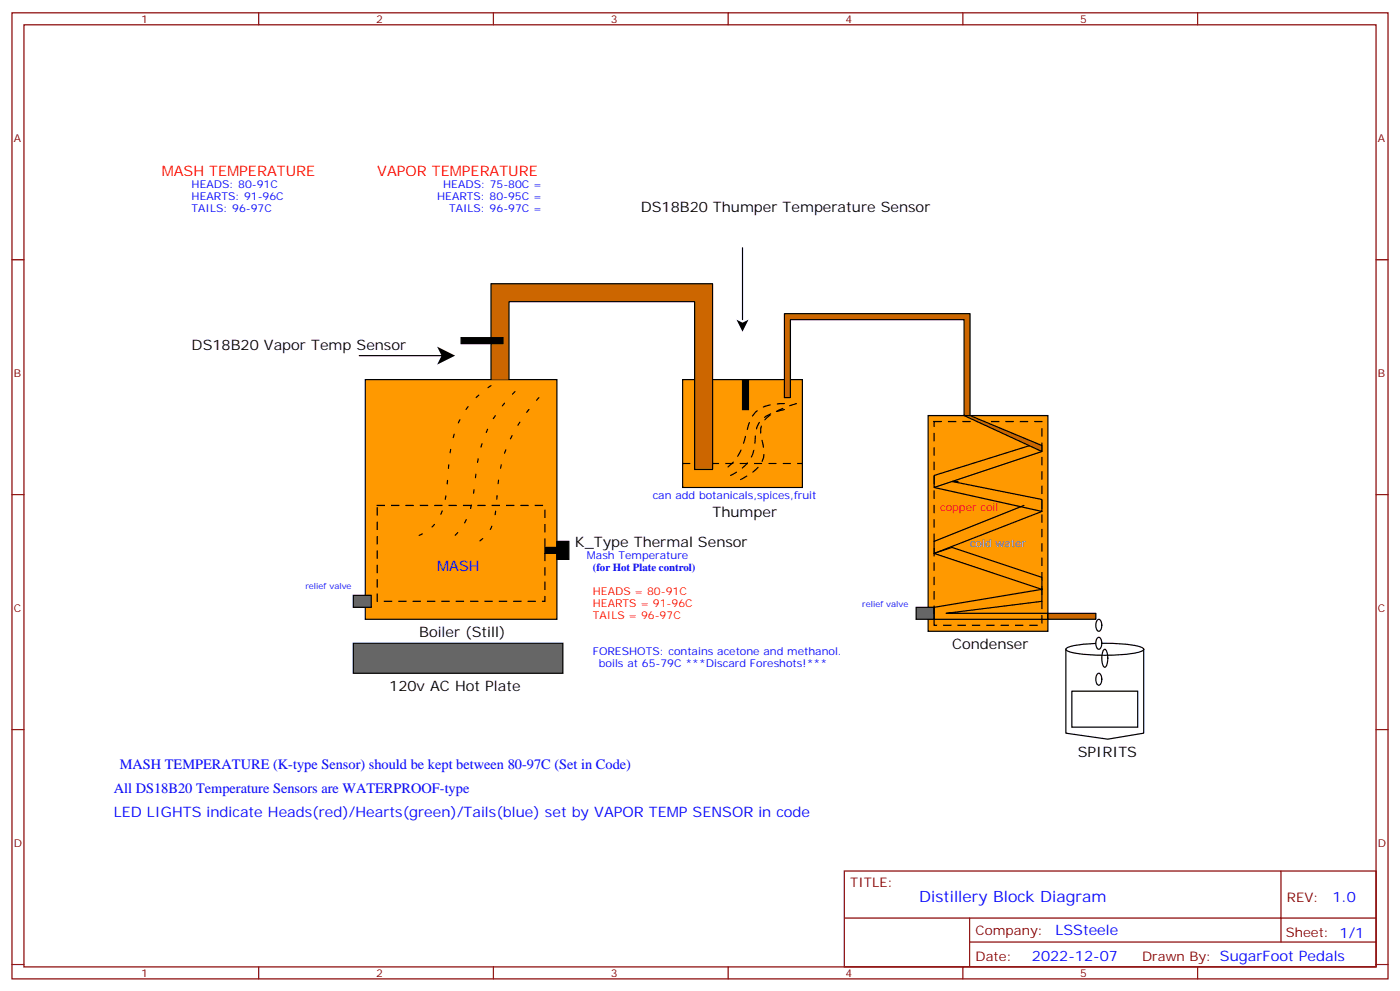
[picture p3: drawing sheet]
<svg xmlns="http://www.w3.org/2000/svg" width="412mm" height="292mm" viewBox="0 0 412 292" stroke-linecap="round" stroke-linejoin="round" font-family="sans-serif">
<defs><g id="words">
<text font-size="4.6" fill="#00f" x="270.8" y="265.4">Distillery Block Diagram</text>
<g font-size="4.2" fill="#f00">
<text x="47.6" y="51.8">MASH TEMPERATURE</text>
<text x="111.1" y="51.8">VAPOR TEMPERATURE</text>
</g>
<g font-size="4.2">
<text x="188.7" y="62.3">DS18B20 Thumper Temperature Sensor</text>
<text x="56.4" y="102.9">DS18B20 Vapor Temp Sensor</text>
<text x="209.9" y="152.3">Thumper</text>
<text x="169.3" y="161.1">K_Type Thermal Sensor</text>
<text x="123.5" y="187.6">Boiler (Still)</text>
<text x="280.5" y="191.1">Condenser</text>
<text x="114.7" y="203.4">120v AC Hot Plate</text>
<text x="317.5" y="222.8">SPIRITS</text>
</g>
<g font-size="4.2" fill="#00f">
<text x="128.8" y="168.2">MASH</text>
<text x="35.3" y="226.4">MASH TEMPERATURE (K-type Sensor) should be kept between 80-97C (Set in Code)</text>
<text x="33.5" y="233.4">All DS18B20 Temperature Sensors are WATERPROOF-type</text>
<text x="33.5" y="240.5">LED LIGHTS indicate Heads(red)/Hearts(green)/Tails(blue) set by VAPOR TEMP SENSOR in code</text>
<text x="392.5" y="265.6">1.0</text>
<text x="310.9" y="275.2">LSSteele</text>
<text x="304" y="283">2022-12-07</text>
</g>
<g font-size="3.9" fill="#800">
<text x="250.5" y="260.9">TITLE:</text>
<text x="379.1" y="265.6">REV:</text>
<text x="287.4" y="275.1">Company:</text>
<text x="378.7" y="275.8">Sheet: 1/1</text>
<text x="287.4" y="282.8">Date:</text>
<text x="336.4" y="282.9">Drawn By: SugarFoot Pedals</text>
</g>
<g font-size="3.2" fill="#800">
<text x="41.6" y="6.8">1</text>
<text x="110.8" y="6.8">2</text>
<text x="179.9" y="6.8">3</text>
<text x="249.1" y="6.8">4</text>
<text x="318.2" y="6.8">5</text>
<text x="4.1" y="41.9">A</text>
<text x="405.9" y="41.9">A</text>
<text x="4.1" y="111">B</text>
<text x="405.9" y="111">B</text>
<text x="4.1" y="180.2">C</text>
<text x="405.9" y="180.2">C</text>
<text x="4.1" y="249.3">D</text>
<text x="405.9" y="249.3">D</text>
<text x="41.6" y="287.6">1</text>
<text x="110.8" y="287.6">2</text>
<text x="179.9" y="287.6">3</text>
<text x="249.1" y="287.6">4</text>
<text x="318.2" y="287.6">5</text>
</g>
<g font-size="3.2" fill="#00f">
<text x="56.4" y="58.8">HEARTS: 91-96C</text>
<text x="56.4" y="55.3">HEADS: 80-91C</text>
<text x="128.8" y="58.8">HEARTS: 80-95C =</text>
<text x="130.5" y="55.3">HEADS: 75-80C =</text>
<text x="56.4" y="62.3">TAILS: 96-97C</text>
<text x="132.3" y="62.3">TAILS: 96-97C =</text>
<text x="192.3" y="147">can add botanicals,spices,fruit</text>
<text x="172.9" y="164.6">Mash Temperature</text>
<text x="174.6" y="168.2">(for Hot Plate control)</text>
<text x="174.6" y="192.9">FORESHOTS: contains acetone and methanol.</text>
<text x="176.4" y="196.4">boils at 65-79C ***Discard Foreshots!***</text>
</g>
<g font-size="3.2" fill="#f00">
<text x="276.9" y="150.5">copper coil</text>
<text x="174.6" y="178.8">HEARTS = 91-96C</text>
<text x="174.6" y="175.2">HEADS = 80-91C</text>
<text x="174.6" y="182.3">TAILS = 96-97C</text>
</g>
<text font-size="3.2" fill="#0ff" x="285.8" y="161.1">cold water</text>
<g font-size="2.5" fill="#00f">
<text x="90" y="173.5">relief valve</text>
<text x="254" y="178.8">relief valve</text>
</g>
</g></defs>
<g fill="#f90" stroke="#000" stroke-width=".35">
<path d="M273.4 122.3h35.3v63.5h-35.3z"/>
<path d="M201.1 111.7h35.3v31.8h-35.3z"/>
<path d="M107.6 111.7h56.4v70.6h-56.4z"/>
</g>
<g fill="none" stroke="#870000" stroke-width=".35">
<path d="M3.5 3.8h405.4v284.3h-405.4zM7.1 7.3h398.2v277.3h-398.2zM76.2 3.8v3.5M145.3 3.8v3.5M214.5 3.8v3.5M283.6 3.8v3.5M352.8 3.8v3.5M3.5 76.4h3.6M405.3 76.4h3.6M3.5 145.6h3.6M405.3 145.6h3.6M3.5 214.7h3.6"/>
<path d="M405.3 214.7h3.6M248.7 256.4h156.6v28.2h-156.6zM377.3 256.4v20.9M248.7 270.2h156.5M285.6 277.3h119.6M285.6 270.2v14.1M3.5 283.9h3.6M76.2 284.6v3.5M145.3 284.6v3.5M214.5 284.6v3.5M283.6 284.6v3.5M352.8 284.6v3.5"/>
<path d="M405.3 283.9h3.6"/>
</g>
<path d="M218.7 72.9v21.2M105.8 104.7h26.5M314 191.1v24.7l12.3 1.8 10.6-1.8v-24.7M314.1 190.8a18.5 18.5 0 0 1 8-1.4 43.7 43.7 0 0 1 14.3 1.2l.5 .5a5.2 5.2 0 0 1-3.9 1.3 56.5 56.5 0 0 1-18-.6l-.9-.4zM315.7 203.4h19.4v10.6h-19.4z" fill="none" stroke="#000" stroke-width=".35"/>
<path d="M217 94.1l1.7 .9 1.8-.9-1.8 3.5zM128.8 102l5.3 2.7-5.3 2.6 1.3-2.6z" fill="#000"/>
<g fill="#666" stroke="#000" stroke-width=".35">
<path d="M104.1 175.2h5.3v3.6h-5.3z"/>
<path d="M269.9 178.8h5.3v3.5h-5.3z"/>
</g>
<path d="M231.1 118.8a13 13 0 0 0-8 2 10.7 10.7 0 0 0-3.2 6.3 16.5 16.5 0 0 1-6.5 11.1M234.6 118.8a23.4 23.4 0 0 0-9 4.4 5.8 5.8 0 0 0-1.1 6.4 7.6 7.6 0 0 1-2.2 8.9l-3.1 2.1-2.2 1.1M231.1 120.5a13.4 13.4 0 0 0-7.1 3.4 9.8 9.8 0 0 0-1.6 6.6 9.9 9.9 0 0 1-5.4 8.4l-1.8 1" fill="none" stroke="#000" stroke-width=".35" stroke-dasharray="2.1 2.1"/>
<path d="M323.4 198.2h.3a2.2 2.2 0 0 1 0 3.5 2.29 2.29 0 0 1-.3-3.5zM325.2 191.2l.2-.1a4.2 4.2 0 0 1 .7 4.5l-.7 .8a4.2 4.2 0 0 1-.6-4.5z" fill="none" stroke="#000" stroke-width=".35"/>
<path d="M323.4 187.7l.3-.1a2.2 2.2 0 0 1 0 3.5 2.29 2.29 0 0 1-.3-3.4z" fill="#fff" stroke="#000" stroke-width=".35"/>
<path d="M303.4 131.1l-28.2 8.8v3.6l31.7-10.6M282.2 141.7h-1.7l26.4 5.3v3.5l-31.7-7M301.6 148.8l-26.4 10.5v3.6l31.7-12.4M275.2 178.8l31.7-5.3v3.5l-28.2 3.5h30v1.8h-33.5zM275.2 162.9l5.3-1.8 26.4 8.8v3.6zM323.4 182.4l.3-.1a2.2 2.2 0 0 1 0 3.5 2.29 2.29 0 0 1-.3-3.4z" fill="none" stroke="#000" stroke-width=".35"/>
<path d="M144.6 113.5a26.6 26.6 0 0 0-12.1 20.4 100.5 100.5 0 0 1-2 15.8 12.1 12.1 0 0 1-7 7.9M151.7 115.3a37.4 37.4 0 0 0-11.6 24.7 38 38 0 0 1-2.9 13.3l-1.9 2.9-1.2 1.4M158.7 117a43 43 0 0 0-12.3 29.9 17.2 17.2 0 0 1-3.1 10.5l-2.2 1.9" fill="none" stroke="#000" stroke-width=".35" stroke-dasharray="1.1 3.5"/>
<path d="M275.2 124.1h31.7v59.9h-31.7zM111.1 148.8h49.4v28.2h-49.4z" fill="none" stroke="#000" stroke-width=".35" stroke-dasharray="2.1 2.1"/>
<path d="M218.7 111.7h1.8v8.8h-1.8zM164 159.3h3.6v5.3h-3.6zM160.5 161.1h3.5v1.8h-3.5z" fill="#000" stroke="#000" stroke-width=".35"/>
<g fill="#c60" stroke="#000" stroke-width=".35">
<path d="M284 122.3h1.8l21.1 8.8v1.8z"/>
<path d="M308.7 180.5h14.1v1.8h-14.1z"/>
</g>
<path d="M201.1 136.4h35.3" fill="none" stroke="#000" stroke-width=".35" stroke-dasharray="2.1 2.1"/>
<g fill="#c60" stroke="#000" stroke-width=".35">
<path d="M231.1 92.3h54.7v30h-1.8v-28.2h-51.2v22.9h-1.7z"/>
<path d="M144.6 83.5h65.3v54.7h-5.3v-49.4h-54.7v22.9h-5.3z"/>
</g>
<path d="M104.1 189.3h61.7v8.9h-61.7z" fill="#666" stroke="#000" stroke-width=".35"/>
<path d="M135.8 99.4h12.4v1.7h-12.4z" fill="#000" stroke="#000" stroke-width=".35"/>
<use href="#words"/>
</svg>
